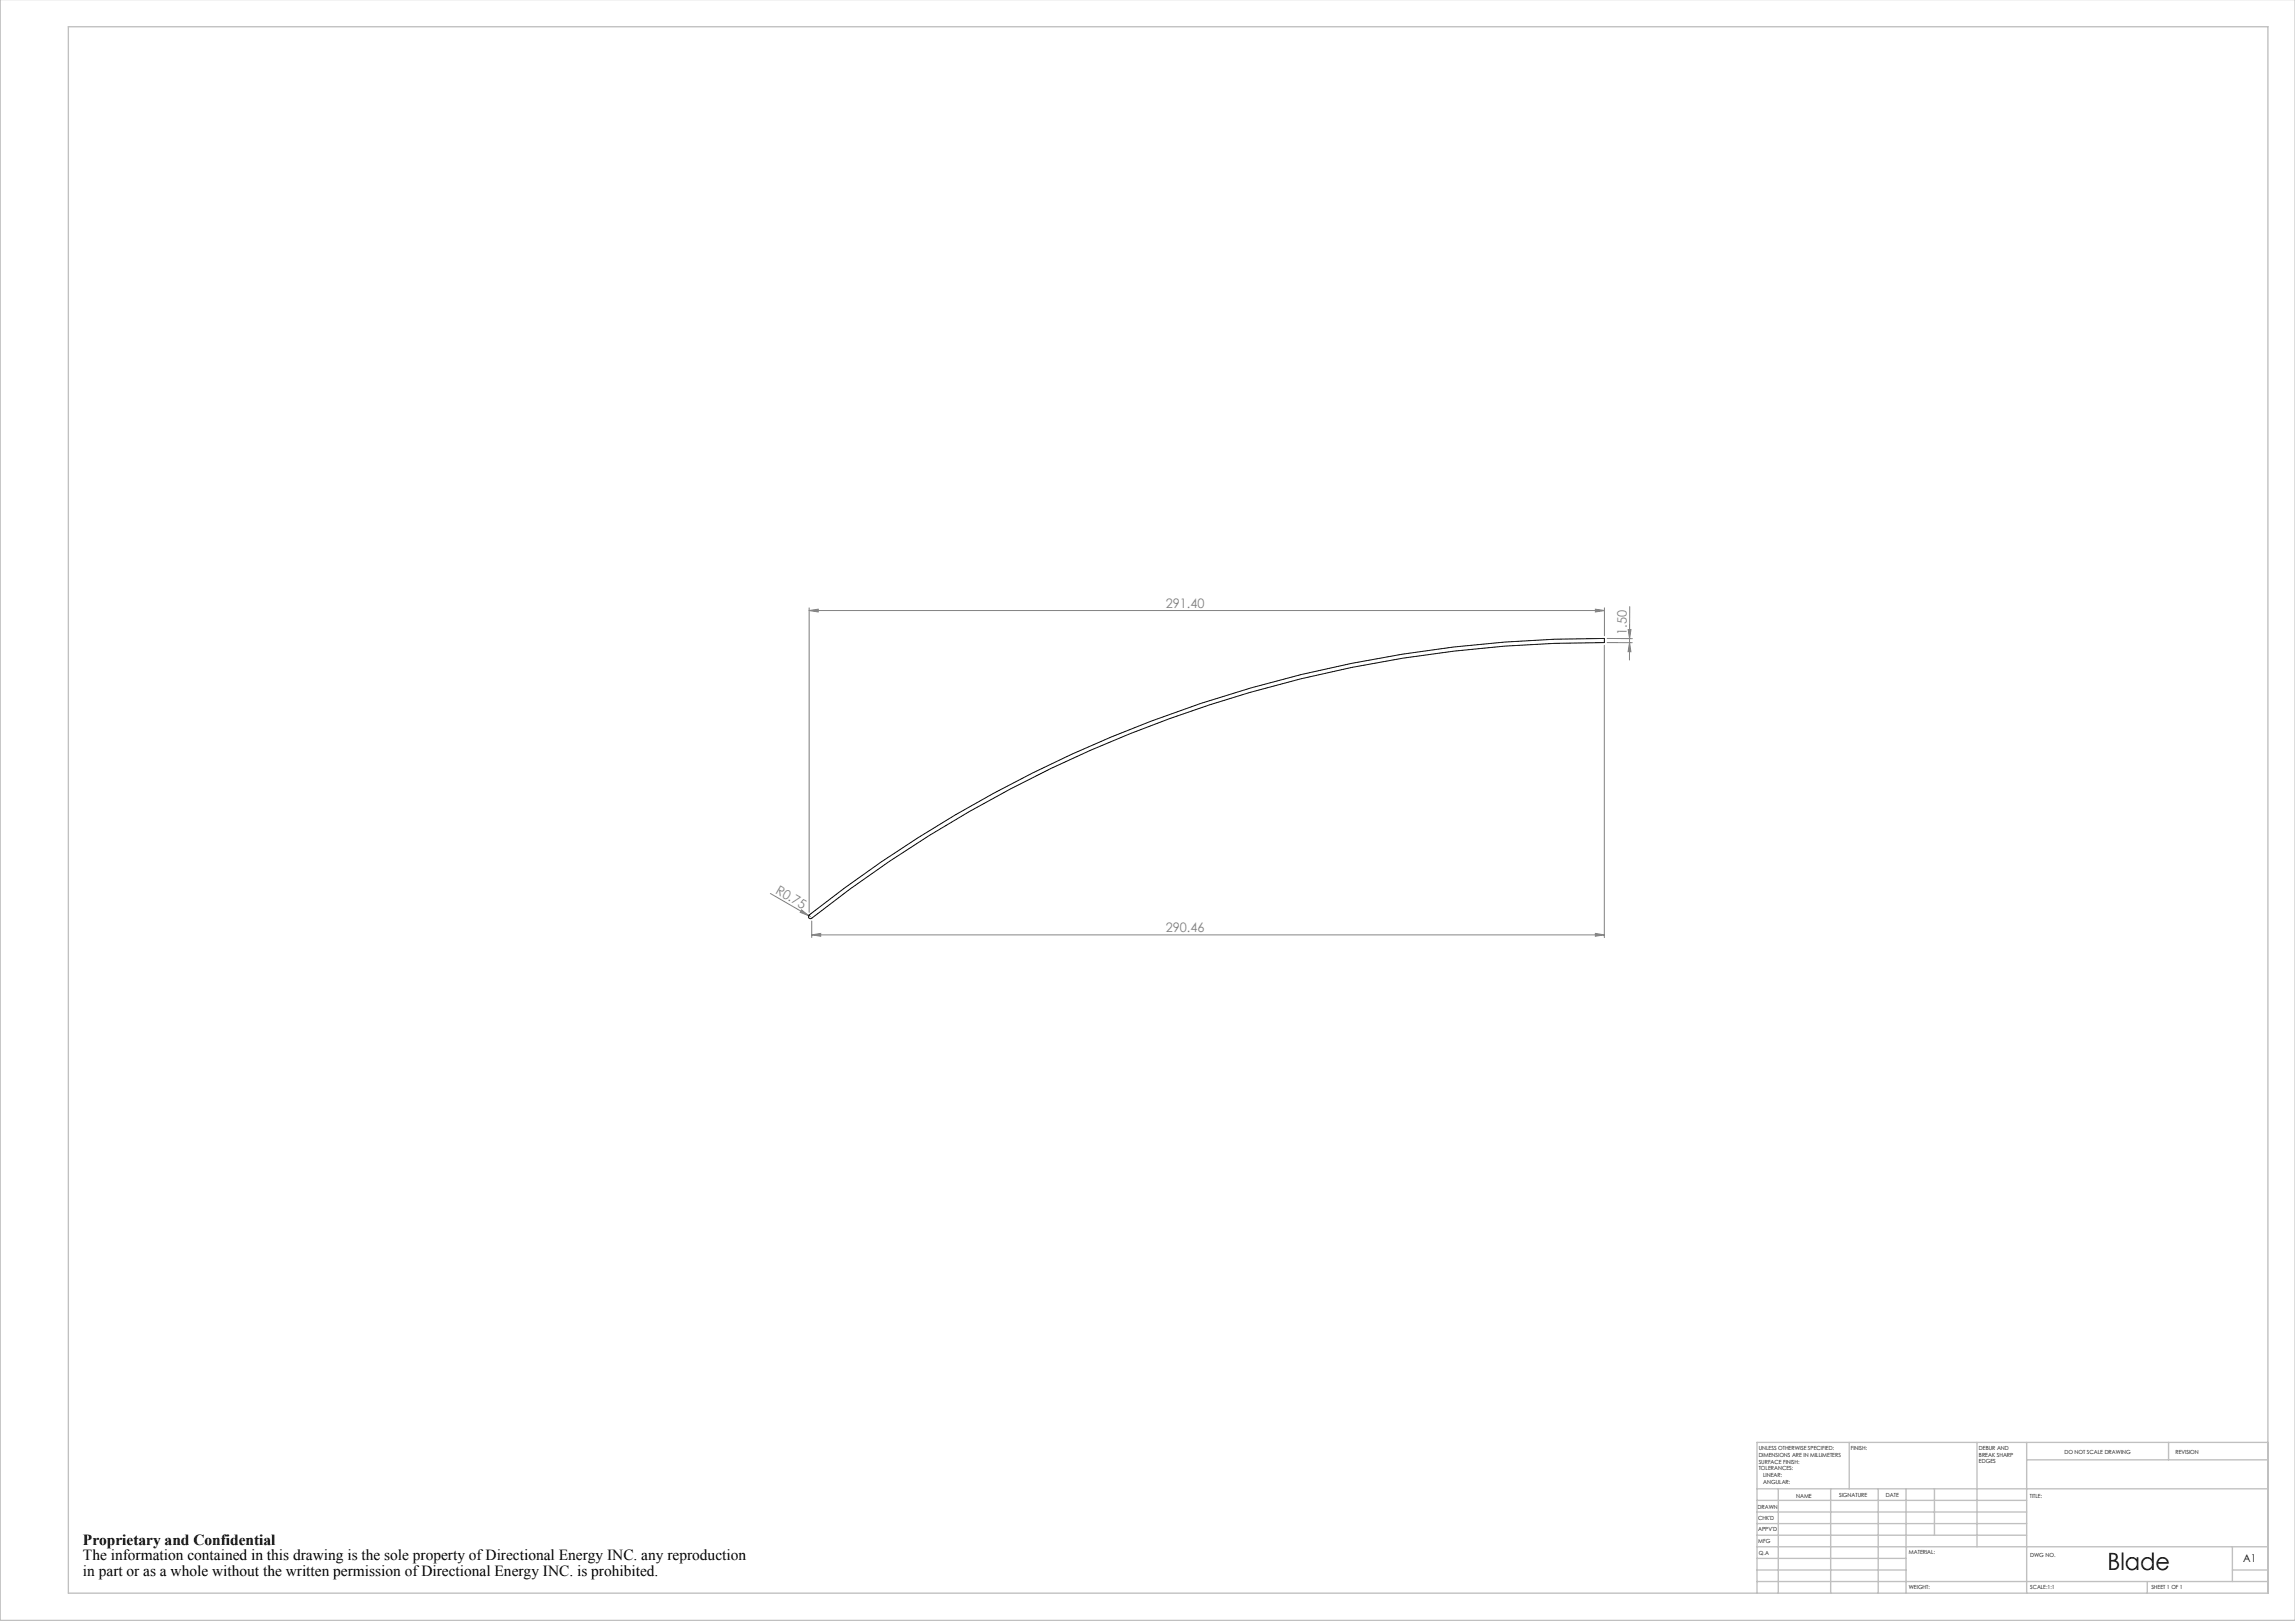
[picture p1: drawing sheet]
<svg xmlns="http://www.w3.org/2000/svg" width="841mm" height="594mm" viewBox="0 0 841 594" stroke-linecap="round" stroke-linejoin="round" font-family="sans-serif">
<defs><g id="words">
<text font-size="8.7" x="772.3" y="575.4">Blade</text>
<g font-size="5.6">
<text x="30.4" y="566.1">Proprietary and Confidential</text>
<text x="30.4" y="571.8">The information contained in this drawing is the sole property of Directional Energy INC. any reproduction</text>
<text x="30.4" y="577.4">in part or as a whole without the written permission of Directional Energy INC. is prohibited.</text>
</g>
<g font-size="4.8" fill="#808080">
<text x="427.2" y="222.6">291.40</text>
<text x="596.1" y="232.6" transform="rotate(-90 596.1 232.6)">1.50</text>
<text x="283.9" y="327.2" transform="rotate(30 283.9 327.2)">R0.75</text>
<text x="427.2" y="341.5">290.46</text>
</g>
<text font-size="3.9" x="822" y="572.4">A1</text>
<g font-size="2.1">
<text x="644.5" y="531.3">UNLESS OTHERWISE SPECIFIED:</text>
<text x="644.5" y="533.8">DIMENSIONS ARE IN MILLIMETERS</text>
<text x="678.2" y="531.3">FINISH:</text>
<text x="725.2" y="531.3">DEBUR AND</text>
<text x="725.2" y="533.8">BREAK SHARP</text>
<text x="756.5" y="532.7">DO NOT SCALE DRAWING</text>
<text x="797.2" y="532.9">REVISION</text>
<text x="644.5" y="536.3">SURFACE FINISH:</text>
<text x="644.5" y="538.8">TOLERANCES:</text>
<text x="725.2" y="536.3">EDGES</text>
<text x="646.1" y="541.3">LINEAR:</text>
<text x="646.1" y="543.8">ANGULAR:</text>
<text x="658.2" y="548.8">NAME</text>
<text x="673.9" y="548.7">SIGNATURE</text>
<text x="691.1" y="548.7">DATE</text>
<text x="743.8" y="549">TITLE:</text>
<text x="644.1" y="552.8">DRAWN</text>
<text x="644.3" y="557.1">CHK'D</text>
<text x="644.3" y="561.2">APPV'D</text>
<text x="644.3" y="565.5">MFG</text>
<text x="644.5" y="569.9">Q.A</text>
<text x="699.5" y="569.3">MATERIAL:</text>
<text x="744" y="570.4">DWG NO.</text>
<text x="699.5" y="582.3">WEIGHT:</text>
<text x="744" y="582.4">SCALE:1:1</text>
<text x="788.4" y="582.4">SHEET 1 OF 1</text>
</g>
</g></defs>
<g fill="none" stroke="#808080" stroke-width=".37">
<path d="M296.5 223.7l3.3-.5v1.1zM296.5 222.7v111.6M296.5 223.7h291.4M584.6 223.2l3.3 .5-3.3 .6zM587.9 236.5v107.1M587.9 222.7v10.3M588.9 235.5h9.2M588.9 234h9.3M596.7 230.7h1l-.6 3.3zM597.1 235.5l.5 3.3h-1zM597.1 235.5v6.4M597.1 234v1.5"/>
<path d="M597.2 222.3l-.1 11.7M282.3 327.4l14.7 8.5M293.7 333.4l2.6 2.1-3.1-1.2zM297.5 337.5v6.1M297.5 342.6l3.2-.6v1.1zM297.5 342.6h290.4M584.6 342l3.3 .6-3.3 .5z"/>
</g>
<g fill="none" stroke="#c0c0c0" stroke-width=".5">
<path d="M.1 0v593.8h841M25 9.8h806.1v574h-806.1zM677.7 528.6v17M724.5 528.6v38.2M742.7 528.6v55.2M742.7 534.9h88.4M794.7 528.6v6.3M831.1 528.6h-187.2v55.2M643.9 545.6h187.2M643.9 558.3h98.8M643.9 554.1h98.8M643.9 549.8h98.8"/>
<path d="M651.7 545.6v38.2M670.8 545.6v38.2M688.3 545.6v38.2M698.5 545.6v38.2M708.9 545.6v17M643.9 579.5h187.2M643.9 562.6h98.8M643.9 575.3h54.6M643.9 571.1h54.6M643.9 566.8h187.2M786.9 579.5v4.3M818.1 575.3h13"/>
<path d="M818.1 566.8v12.7"/>
</g>
<g fill="#808080">
<path d="M293.7 333.4l2.6 2.1-3.1-1.2z"/>
<path d="M584.6 223.2l3.3 .5-3.3 .6zM296.5 223.7l3.3-.5v1.1z"/>
<path d="M297.5 342.6l3.2-.6v1.1zM584.6 342l3.3 .6-3.3 .5z"/>
<path d="M597.1 235.5l.5 3.3h-1zM596.7 230.7h1l-.6 3.3z"/>
</g>
<path d="M296.5 335.3a468.9 468.9 0 0 1 291.4-101.3v1.5a467.5 467.5 0 0 0-290.7 101.1l-.6-.1-.3-.4z" fill="none" stroke="#000" stroke-width=".37"/>
<use href="#words"/>
</svg>
